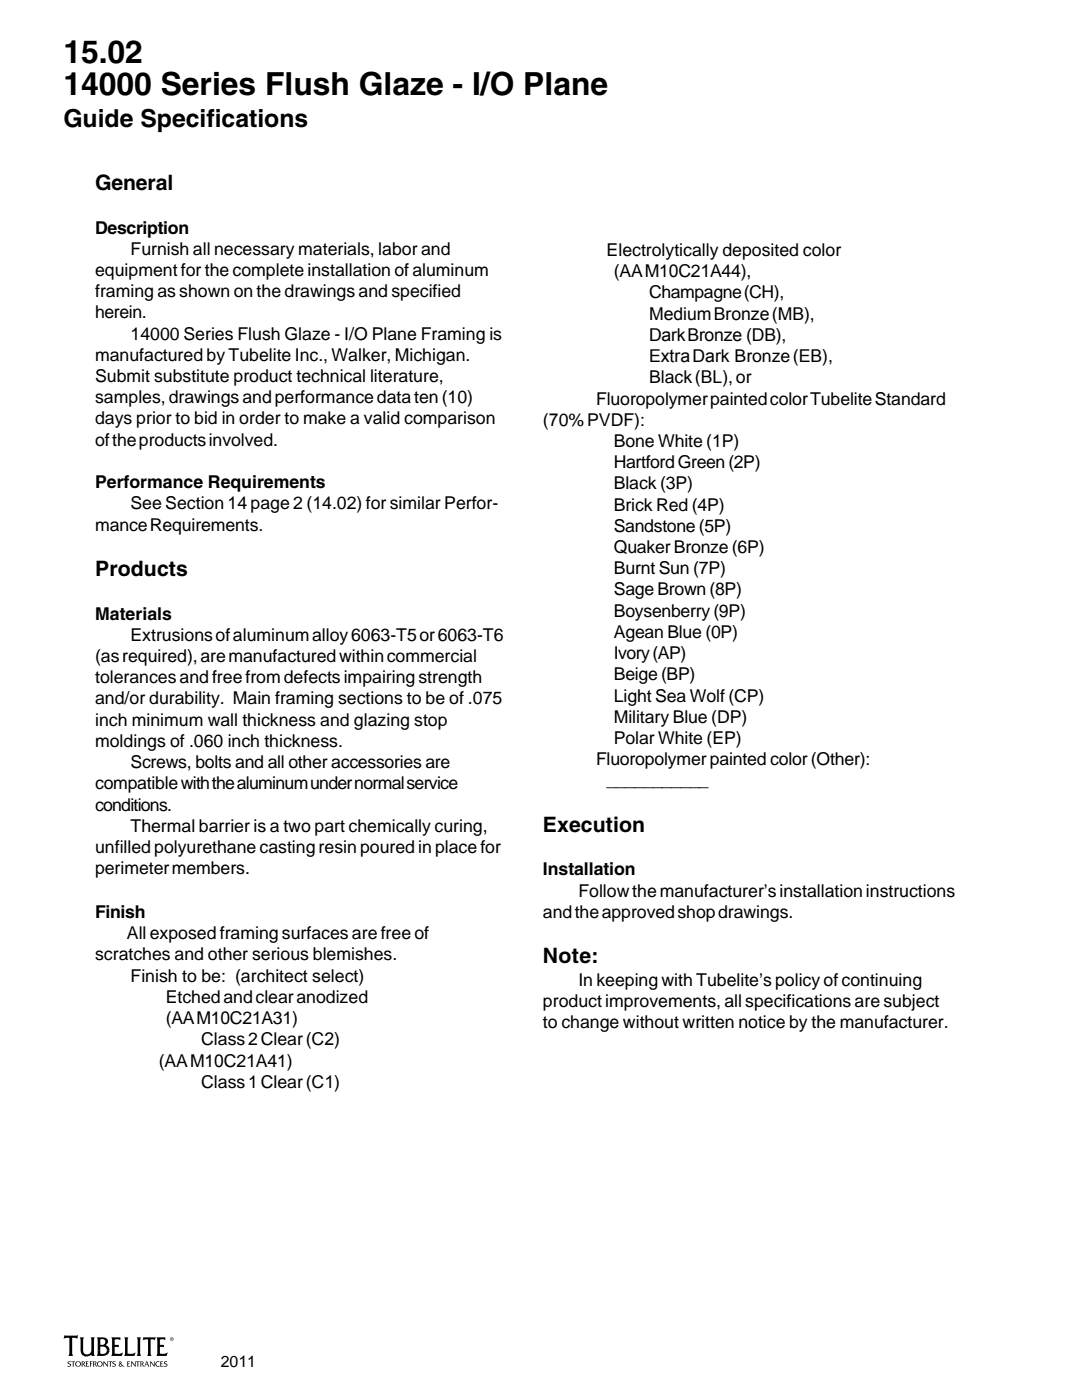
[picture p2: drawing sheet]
<svg xmlns="http://www.w3.org/2000/svg" width="216mm" height="279mm" viewBox="0 0 216 279" stroke-linecap="round" stroke-linejoin="round" font-family="sans-serif">
<defs><g id="words">
<g font-size="6.3">
<text x="12.7" y="12.7">15.02</text>
<text x="12.7" y="19">14000 Series Flush Glaze - I/O Plane</text>
</g>
<text font-size="4.9" x="12.7" y="25.4">Guide Specifications</text>
<g font-size="4.2">
<text x="19" y="37.9">General</text>
<text x="19" y="114.9">Products</text>
<text x="108.3" y="166">Execution</text>
<text x="108.3" y="192.2">Note:</text>
</g>
<g font-size="3.5">
<text x="19" y="46.6">Description</text>
<text x="26" y="50.8">Furnish all necessary materials, labor and</text>
<text x="121" y="51.1">Electrolytically deposited color</text>
<text x="19" y="55.1">equipment for the complete installation of aluminum</text>
<text x="19" y="59.3">framing as shown on the drawings and specified</text>
<text x="122.5" y="55.3">(AA M10C21A44),</text>
<text x="129.5" y="59.6">Champagne (CH),</text>
<text x="19" y="63.5">herein.</text>
<text x="129.5" y="63.8">Medium Bronze(MB),</text>
<text x="26" y="67.8">14000 Series Flush Glaze - I/O Plane Framing is</text>
<text x="129.5" y="68">Dark Bronze (DB),</text>
<text x="19" y="72">manufactured by Tubelite Inc., Walker, Michigan.</text>
<text x="19" y="76.2">Submit substitute product technical literature,</text>
<text x="129.5" y="76.5">Black (BL), or</text>
<text x="129.5" y="72.3">Extra Dark Bronze (EB),</text>
<text x="19" y="80.5">samples, drawings and performance data ten (10)</text>
<text x="118.9" y="80.7">Fluoropolymer painted color Tubelite Standard</text>
<text x="19" y="84.7">days prior to bid in order to make a valid comparison</text>
<text x="19" y="88.9">of the products involved.</text>
<text x="108.3" y="85">(70% PVDF):</text>
<text x="122.5" y="89.2">Bone White (1P)</text>
<text x="122.5" y="93.4">Hartford Green (2P)</text>
<text x="19" y="97.4">Performance Requirements</text>
<text x="26" y="101.6">See Section 14 page 2 (14.02) for similar Perfor-</text>
<text x="122.5" y="97.7">Black (3P)</text>
<text x="122.5" y="101.9">Brick Red (4P)</text>
<text x="19" y="105.9">mance Requirements.</text>
<text x="122.5" y="106.1">Sandstone (5P)</text>
<text x="122.5" y="110.4">Quaker Bronze (6P)</text>
<text x="122.5" y="114.6">Burnt Sun (7P)</text>
<text x="122.5" y="118.8">Sage Brown (8P)</text>
<text x="19" y="123.7">Materials</text>
<text x="122.5" y="123.1">Boysenberry (9P)</text>
<text x="26" y="127.9">Extrusions of aluminum alloy 6063-T5 or 6063-T6</text>
<text x="122.5" y="127.3">Agean Blue (0P)</text>
<text x="122.5" y="131.5">Ivory (AP)</text>
<text x="19" y="132.1">(as required), are manufactured within commercial</text>
<text x="19" y="136.4">tolerances and free from defects impairing strength</text>
<text x="122.5" y="135.8">Beige (BP)</text>
<text x="19" y="140.6">and/or durability. Main framing sections to be of .075</text>
<text x="122.5" y="140">Light Sea Wolf (CP)</text>
<text x="19" y="144.8">inch minimum wall thickness and glazing stop</text>
<text x="19" y="149.1">moldings of .060 inch thickness.</text>
<text x="122.5" y="144.2">Military Blue (DP)</text>
<text x="122.5" y="148.5">Polar White (EP)</text>
<text x="26" y="153.3">Screws, bolts and all other accessories are</text>
<text x="118.9" y="152.7">Fluoropolymer painted color (Other):</text>
<text x="19" y="157.5">compatiblewith the aluminum under normal service</text>
<text x="19" y="161.8">conditions.</text>
<text x="121" y="156.9">___________</text>
<text x="26" y="166">Thermal barrier is a two part chemically curing,</text>
<text x="19" y="170.2">unfilled polyurethane casting resin poured in place for</text>
<text x="19" y="174.5">perimeter members.</text>
<text x="108.3" y="174.7">Installation</text>
<text x="115.4" y="178.9">Follow the manufacturer’s installation instructions</text>
<text x="19" y="183.2">Finish</text>
<text x="108.3" y="183.2">and the approved shop drawings.</text>
<text x="19" y="191.7">scratches and other serious blemishes.</text>
<text x="25.3" y="187.5">All exposed framing surfaces are free of</text>
<text x="26" y="195.9">Finish to be: (architect select)</text>
<text x="115.4" y="196.7">In keeping with Tubelite’s policy of continuing</text>
<text x="33.1" y="200.2">Etched and clear anodized</text>
<text x="108.3" y="201">product improvements, all specifications are subject</text>
<text x="33.1" y="204.4">(AA M10C21A31)</text>
<text x="40.1" y="208.6">Class 2 Clear (C2)</text>
<text x="108.3" y="205.2">to change without written notice by the manufacturer.</text>
<text x="31.7" y="212.9">(AA M10C21A41)</text>
<text x="40.1" y="217.1">Class 1 Clear (C1)</text>
</g>
<text font-size="3.2" x="44" y="272.7">2011</text>
</g></defs>
<g fill="#000">
<path d="M13.5 271.8l.6-.1v.2l-.3-.1-.2 .1 .6 .4-.2 .4h-.5l-.1-.2 .4 .1 .2-.1-.5-.4zM12.9 266.5h2.7l-.2 .7-.4-.2h-.6v3.2l.2 .4h-1l.2-.4v-3.2h-.7l-.4 .2zM14.3 271.7h.7v.2l-.3-.1 .1 .9h-.3v-.9l-.3 .1zM15.1 271.9a.58 .58 0 0 1 .6-.2 .58 .58 0 0 1 .4 .5h-.1l-.1-.2a.39 .39 0 0 0-.4-.2 .39 .39 0 0 0-.3 .4h-.2zM15 272.2h.2v.2a.38 .38 0 0 0 .7 0l.1-.2h.1a.57 .57 0 0 1-.5 .6 .57 .57 0 0 1-.6-.6zM16.2 271.7l.7 .1v.3l-.2 .1 .4 .5-.3-.1-.3-.4 .3-.2-.2-.2h-.1v.9h-.3zM17.1 271.7h.6v.2l-.4-.1v.3h.3v.2l-.3-.1v.4l.5-.1-.1 .2h-.6zM17.9 271.7h.6v.2l-.4-.1v.3h.3v.2l-.3-.1 .1 .5h-.3zM15.9 266.9h.9l-.2 .4v1.9a.85 .85 0 0 0 .7 1.1 .85 .85 0 0 0 .9-.9v-2.1l-.2-.4h.9l-.2 .7 .1 2.6 .1 .4h-.6v-.3a1.25 1.25 0 0 1-1.5 .3 1.25 1.25 0 0 1-.7-1.3v-2zM18.5 271.7l.7 .1v.3l-.2 .1 .4 .5-.3-.1-.3-.4 .3-.2-.2-.2h-.1v.9h-.3zM19.5 271.9a.58 .58 0 0 1 .6-.2 .58 .58 0 0 1 .4 .5h-.2a.4 .4 0 0 0-.4-.4 .4 .4 0 0 0-.4 .4h-.2zM19.3 272.2h.2a.4 .4 0 0 0 .4 .4 .4 .4 0 0 0 .4-.4h.2a.57 .57 0 0 1-.6 .6 .57 .57 0 0 1-.6-.6z"/>
<path d="M19.3 266.9h1.2a.85 .85 0 0 1 1 .9h-.5a.63 .63 0 0 0-.3-.6 .63 .63 0 0 0-.7 .1v.5h-.5zM19.5 267.8h.5v.6h.3a.58 .58 0 0 0 .7-.6h.5l-.4 .6a.99 .99 0 0 1 .7 1.1h-.5a.92 .92 0 0 0-1.3-.7v.7h-.5zM19.5 269.5h.5v.7a.9 .9 0 0 0 1.3-.7h.5a1.19 1.19 0 0 1-1.4 1.1h-1.1l.2-.4zM20.6 271.7h.2l.6 .8v-.8h.2l-.1 1.1-.7-.9v.8h-.2zM21.7 271.7h.7v.2l-.3-.1v.9h-.2v-.9l-.3 .1zM22.2 266.9h1.8v.6l-.4-.2h-.7v1.1h.8v.5l-.8-.1v1.3l1.1 .1 .5-.3-.2 .7h-2.1l.2-.6v-2.7zM22.4 271.8l.6-.1v.2l-.2-.1-.2 .1 .5 .4-.2 .4h-.5v-.2l.3 .1 .2-.1-.5-.4zM23.8 271.9l.2 .1 .3-.1-.2 .2 .3 .3-.4-.2-.3 .2 .2-.3zM23.7 272.4l.4 .2 .2-.1-.1-.1h.2l.5 .3h-.2a.44 .44 0 0 0-.7 .1l-.3-.2zM23.9 271.7h.3l.1 .2-.3-.1-.2 .1zM24.7 266.9h.9l-.1 .4v2.8l.9 .1 .7-.3-.3 .7h-2.1l.2-.6v-2.7zM25.3 271.7h.6v.2l-.3-.1v.3h.2v.2l-.2-.1v.4l.4-.1v.2h-.7z"/>
<path d="M26.1 271.7h.2l.6 .8v-.8h.2v1.1l-.8-.9v.8h-.2zM27.2 271.7h.7v.2l-.3-.1 .1 .9h-.3v-.9l-.3 .1zM27.3 266.9h.9l-.2 .7v2.6l.2 .4h-.9l.2-.6v-2.7zM28 271.7l.6 .1v.3l-.2 .1 .4 .5-.3-.1-.3-.4 .3-.2-.2-.2h-.1v.9h-.2zM29.1 271.7h.3l.1 .3h-.1l-.1-.2-.2 .2zM29.1 272h.1l-.1 .2h.3v-.2h.1l.3 .7h-.3v-.4h-.4l-.1 .4h-.2zM28.6 266.8h2.5l-.2 .7-.3-.2h-.5v2.9l.1 .4h-.9l.2-.4v-2.9l-1 .2zM29.9 271.7h.2l.6 .8v-.8h.2v1.1l-.8-.9 .1 .8h-.3zM31.2 266.9h1.8v.6l-.4-.2h-.7v1.1h.8v.5l-.8-.1v1.3l1 .1 .6-.3-.3 .7h-2l.2-.6v-2.7zM31.2 271.8l.5-.1 .1 .2a.42 .42 0 0 0-.6 .1 .42 .42 0 0 0 .1 .6 .42 .42 0 0 0 .6-.1 .51 .51 0 0 1-.8 .1 .51 .51 0 0 1 .1-.8zM31.9 271.7h.6v.2l-.3-.1v.3h.2v.2l-.2-.1v.4l.4-.1v.2h-.7zM32.8 271.8l.5-.1v.2l-.2-.1-.2 .1 .5 .4-.2 .4h-.5v-.2l.3 .1 .2-.1-.5-.4z"/>
<path d="M33.9 267.2h.1zM33.9 267.2a.38 .38 0 0 0 .4 .3 .38 .38 0 0 0 .3-.3 .37 .37 0 0 1-.3 .4 .37 .37 0 0 1-.4-.4zM34 267l.3-.1 .3 .2-.3-.2-.4 .2zM34.1 267l.3 .1h-.3zM34.1 267.2h.3zM34.1 267.2h.3v.2l-.1-.1-.2 .1z"/>
</g>
<use href="#words"/>
</svg>
